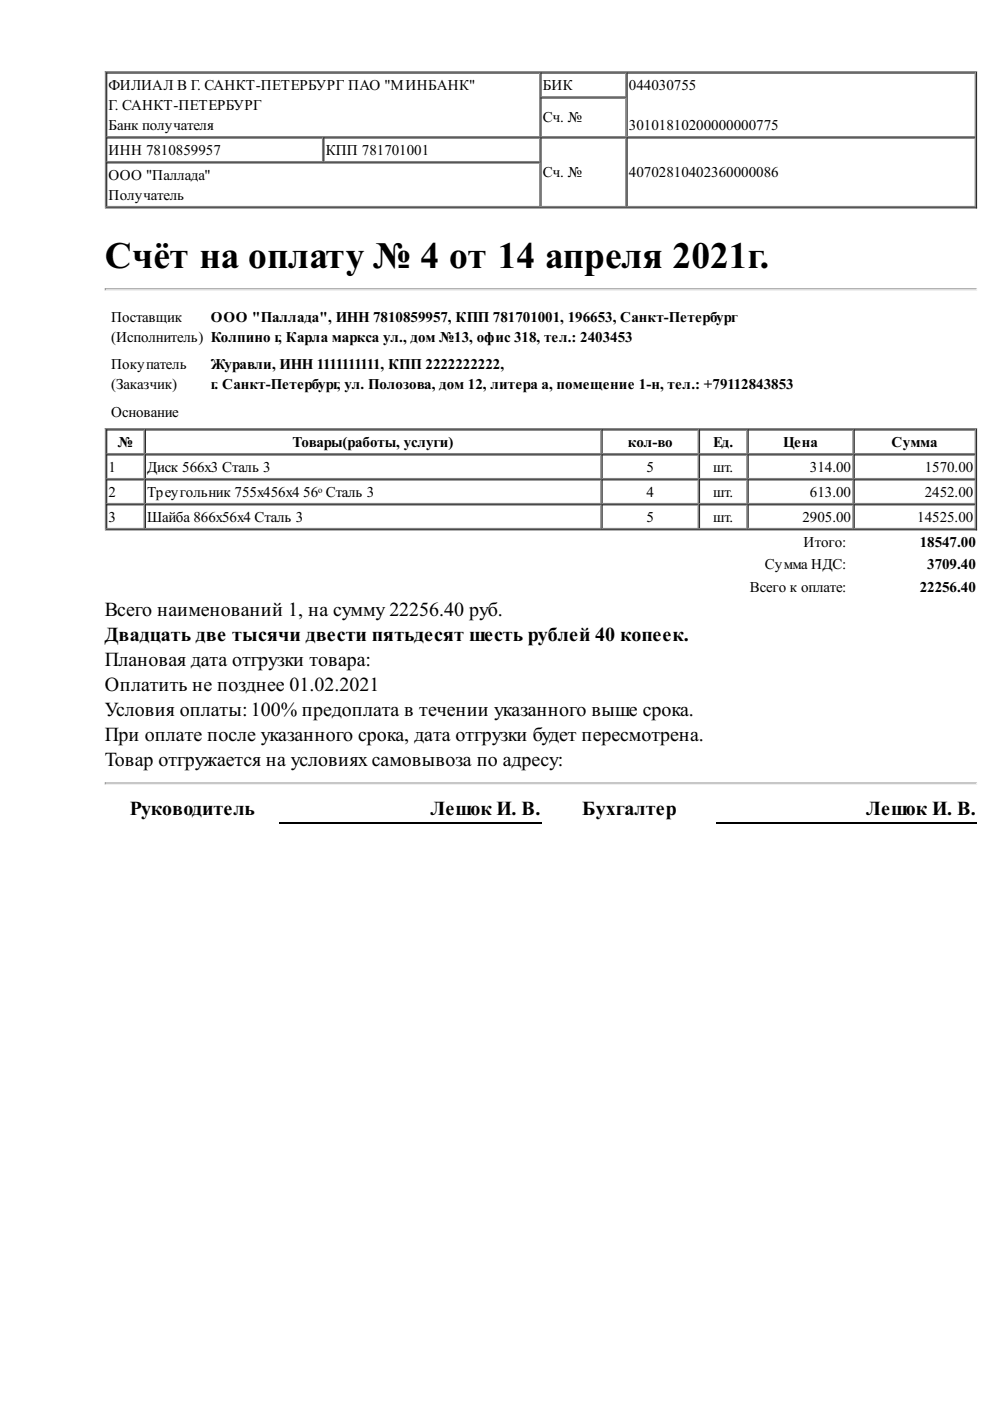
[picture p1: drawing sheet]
<svg xmlns="http://www.w3.org/2000/svg" width="210mm" height="297mm" viewBox="0 0 210 297" stroke-linecap="round" stroke-linejoin="round" font-family="sans-serif">
<defs><g id="words">
<text font-size="7.9" x="22.2" y="56.9">Счёт на оплату № 4 от 14 апреля 2021г.</text>
<g font-size="4.2">
<text x="22.2" y="130.7">Всего наименований 1, на сумму 22256.40 руб.</text>
<text x="22.2" y="136">Двадцать две тысячи двести пятьдесят шесть рублей 40 копеек.</text>
<text x="22.2" y="141.3">Плановая дата отгрузки товара:</text>
<text x="22.2" y="146.6">Оплатить не позднее 01.02.2021</text>
<text x="22.2" y="151.9">Условия оплаты:100% предоплата в течении указанного выше срока.</text>
<text x="22.2" y="157.2">При оплате после указанного срока, дата отгрузки будет пересмотрена.</text>
<text x="22.2" y="162.5">Товар отгружается на условиях самовывоза по адресу:</text>
<text x="27.5" y="172.8">Руководитель</text>
<text x="91.3" y="172.8">Лешок И. В.</text>
<text x="123.4" y="172.8">Бухгалтер</text>
<text x="183.6" y="172.8">Лешок И. В.</text>
</g>
<g font-size="3.2">
<text x="23" y="19">ФИЛИАЛ В Г. САНКТ-ПЕТЕРБУРГ ПАО &quot;МИНБАНК&quot;</text>
<text x="23" y="23.3">Г. САНКТ-ПЕТЕРБУРГ</text>
<text x="115.1" y="19">БИК</text>
<text x="133.3" y="19">044030755</text>
<text x="23" y="27.5">Банк получателя</text>
<text x="115.1" y="25.9">Сч. №</text>
<text x="133.3" y="27.5">30101810200000000775</text>
<text x="23" y="32.8">ИНН 7810859957</text>
<text x="69.1" y="32.8">КПП 781701001</text>
<text x="23" y="38.1">ООО &quot;Паллада&quot;</text>
<text x="115.1" y="37.6">Сч. №</text>
<text x="133.3" y="37.6">40702810402360000086</text>
<text x="23" y="42.3">Получатель</text>
<text x="23.5" y="68.3">Поставщик</text>
<text x="44.7" y="68.3">ООО &quot;Паллада&quot;, ИНН 7810859957, КПП 781701001, 196653, Санкт-Петербург</text>
<text x="23.5" y="72.5">(Исполнитель) Колпино г, Карла маркса ул., дом №13, офис 318, тел.: 2403453</text>
<text x="23.5" y="78.3">Покупатель</text>
<text x="23.5" y="82.5">(Заказчик)</text>
<text x="44.7" y="78.3">Журавли, ИНН 1111111111, КПП 2222222222,</text>
<text x="44.7" y="82.5">г. Санкт-Петербург, ул. Полозова, дом 12, литера а, помещение 1-н, тел.: +79112843853</text>
<text x="23.5" y="88.4">Основание</text>
<text x="25" y="94.7">№</text>
<text x="62" y="94.7">Товары(работы, услуги)</text>
<text x="133.1" y="94.7">кол-во</text>
<text x="151.2" y="94.7">Ед.</text>
<text x="166" y="94.7">Цена</text>
<text x="189" y="94.7">Сумма</text>
<text x="23" y="100">1</text>
<text x="31.2" y="100">Диск 566x3 Сталь 3</text>
<text x="137.1" y="100">5</text>
<text x="151.2" y="100">шт.</text>
<text x="171.7" y="100">314.00</text>
<text x="196.1" y="100">1570.00</text>
<text x="23" y="105.3">2</text>
<text x="31.2" y="105.3">Треугольник 755x456x4</text>
<text x="64.3" y="105.3">56ᵒ Сталь 3</text>
<text x="137.1" y="105.3">4</text>
<text x="151.2" y="105.3">шт.</text>
<text x="171.7" y="105.3">613.00</text>
<text x="196.1" y="105.3">2452.00</text>
<text x="23" y="110.6">3</text>
<text x="31.2" y="110.6">Шайба 866x56x4 Сталь 3</text>
<text x="137.1" y="110.6">5</text>
<text x="151.2" y="110.6">шт.</text>
<text x="170.1" y="110.6">2905.00</text>
<text x="194.5" y="110.6">14525.00</text>
<text x="170.4" y="115.9">Итого:</text>
<text x="195" y="115.9">18547.00</text>
<text x="159" y="125.4">Всего к оплате:</text>
<text x="162.2" y="120.6">Сумма НДС:</text>
<text x="195" y="125.4">22256.40</text>
<text x="196.6" y="120.6">3709.40</text>
</g>
</g></defs>
<path d="M22.2 15.2h185M22.4 15.1v29.1M114.4 15.3v28.6M132.7 15.3v28.6M206.8 15.3v28.6M22.5 29h184.4M22.5 34.3h92.1M68.4 29.1v5.3M114.6 20.5h18.2M22.5 43.8h184.4" fill="none" stroke="#808080" stroke-width=".26"/>
<path d="M22.5 15.5h184.4M22.6 15.3v28.6M114.7 15.3v28.6M133 15.3v28.6M207 15.1v29.1M22.5 29.2h184.4M22.5 34.5h92.1M68.7 29.1v5.3M114.6 20.8h18.2M22.2 44.1h185" fill="none" stroke="#2c2c2c" stroke-width=".26"/>
<path d="M22.2 61.3h185" fill="none" stroke="#9a9a9a" stroke-width=".26"/>
<path d="M22.2 61.5h185" fill="none" stroke="#eee" stroke-width=".26"/>
<path d="M22.2 61.1h.3v.3l-.3 .2z" fill="#9a9a9a"/>
<path d="M207.2 61.1v.5h-.3v-.2z" fill="#eee"/>
<path d="M22.2 90.9h185M22.4 90.8v21.6M22.5 96.2h184.4M30.6 91v21.2M127.4 91v21.2M148 91v21.2M158.4 91v21.2M180.8 91v21.2M206.8 91v21.2M22.5 101.5h184.4M22.5 106.8h184.4M22.5 112.1h184.4" fill="none" stroke="#808080" stroke-width=".26"/>
<path d="M22.5 91.1h184.4M22.5 96.4h184.4M22.6 91v21.2M30.8 91v21.2M127.7 91v21.2M148.3 91v21.2M158.6 91v21.2M181.1 91v21.2M207 90.8v21.6M22.2 112.3h185M22.5 101.7h184.4M22.5 107h184.4" fill="none" stroke="#2c2c2c" stroke-width=".26"/>
<path d="M22.2 166h185" fill="none" stroke="#9a9a9a" stroke-width=".26"/>
<path d="M22.2 166.3h185" fill="none" stroke="#eee" stroke-width=".26"/>
<path d="M22.2 165.9h.3v.3l-.3 .2z" fill="#9a9a9a"/>
<path d="M207.2 165.9v.5h-.3v-.2z" fill="#eee"/>
<path d="M59.3 174.5h55.5M151.9 174.5h55.3" fill="none" stroke="#000" stroke-width=".26"/>
<use href="#words"/>
</svg>
